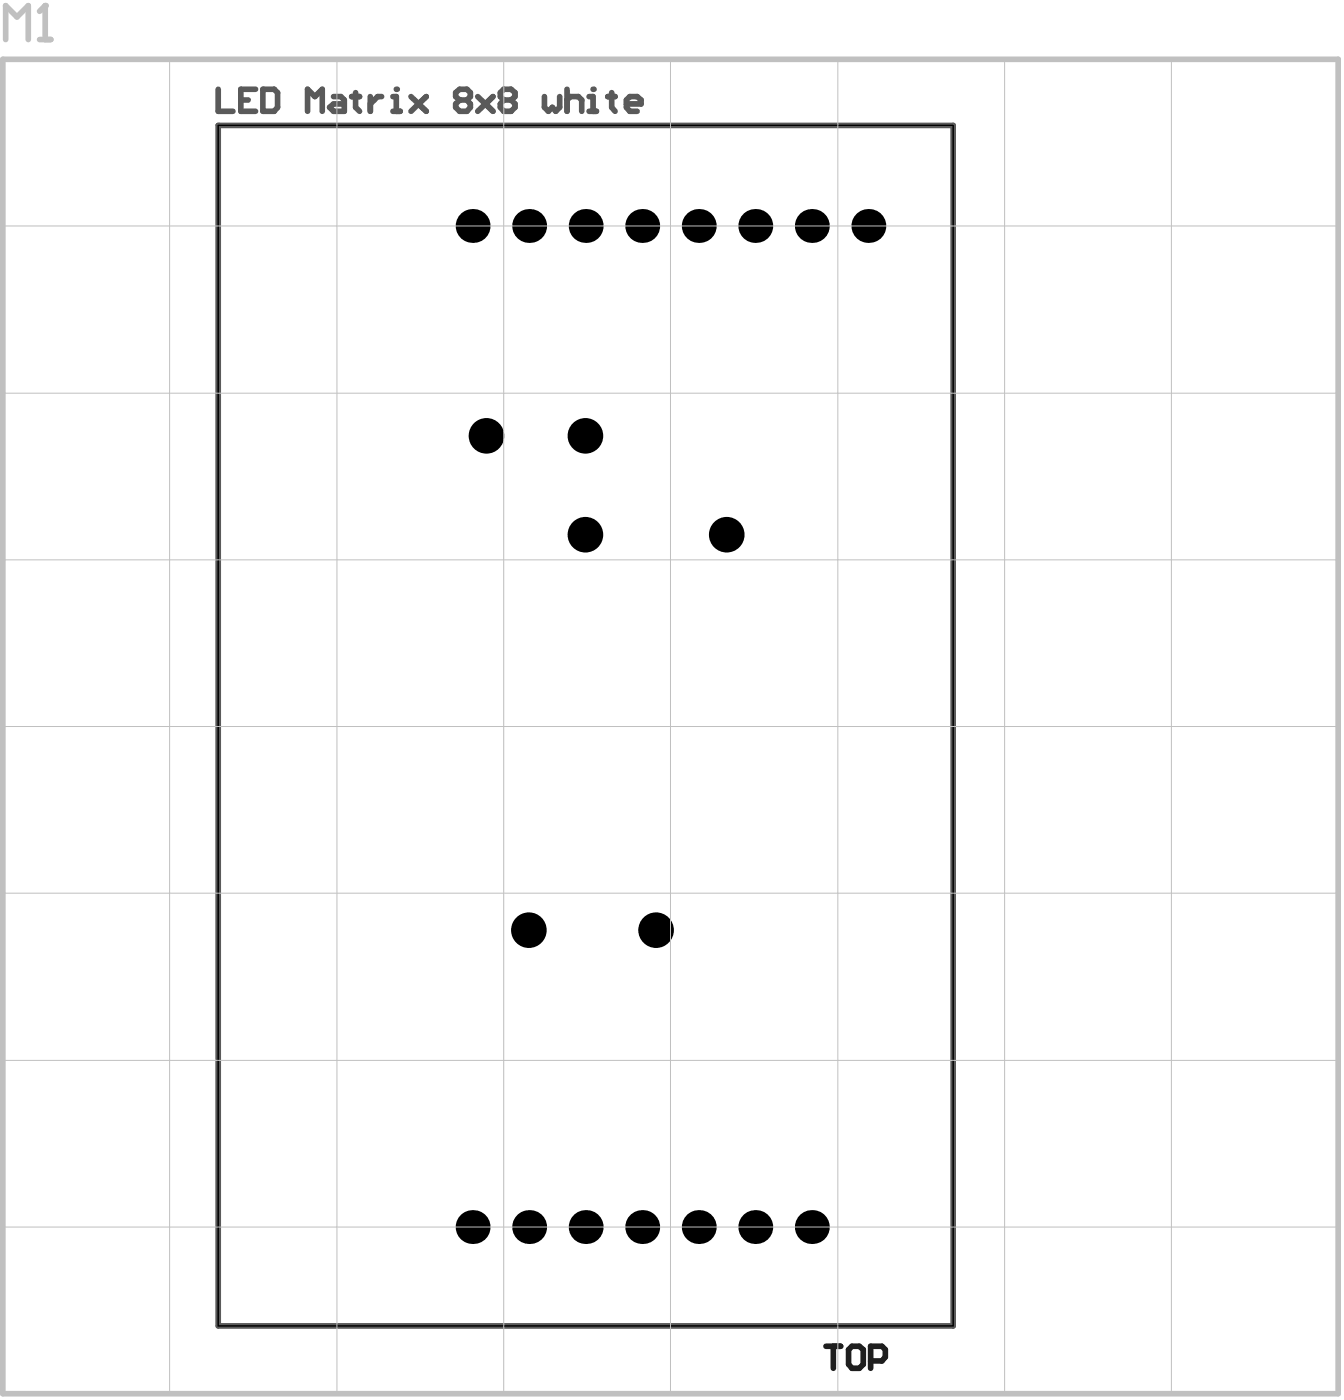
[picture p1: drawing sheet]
<svg xmlns="http://www.w3.org/2000/svg" width="101mm" height="105mm" viewBox="0 0 101 105" stroke-linecap="round" stroke-linejoin="round" font-family="sans-serif">
<path d="M61.8 100.8h1.1M62.3 100.8v1.6M63.5 101l.2-.2h.6l.3 .2v1.1l-.3 .3h-.6l-.2-.3zM65.1 101.9h.9l.2-.3v-.6l-.2-.2h-.9v1.6" fill="none" stroke="#1e1e1e" stroke-width=".42"/>
<g fill="#000">
<circle cx="35.4" cy="16.9" r="1.27"/>
<circle cx="39.6" cy="16.9" r="1.27"/>
<circle cx="43.8" cy="16.9" r="1.27"/>
<circle cx="48" cy="16.9" r="1.27"/>
<circle cx="52.3" cy="16.9" r="1.27"/>
<circle cx="56.5" cy="16.9" r="1.27"/>
<circle cx="60.7" cy="16.9" r="1.27"/>
<circle cx="65" cy="16.9" r="1.27"/>
<circle cx="36.4" cy="32.6" r="1.33"/>
<circle cx="43.8" cy="32.6" r="1.33"/>
<circle cx="43.8" cy="40" r="1.33"/>
<circle cx="54.4" cy="40" r="1.33"/>
<circle cx="39.6" cy="69.6" r="1.33"/>
<circle cx="49.1" cy="69.6" r="1.33"/>
<circle cx="35.4" cy="91.8" r="1.27"/>
<circle cx="39.6" cy="91.8" r="1.27"/>
<circle cx="43.8" cy="91.8" r="1.27"/>
<circle cx="48" cy="91.8" r="1.27"/>
<circle cx="52.3" cy="91.8" r="1.27"/>
<circle cx="56.5" cy="91.8" r="1.27"/>
<circle cx="60.7" cy="91.8" r="1.27"/>
</g>
<path d="M16.3 9.4h55v89.8h-55z" fill="none" stroke="#000" stroke-width=".07"/>
<g fill="none" stroke="#5a5a5a" stroke-width=".42">
<path d="M16.3 9.4h55v89.8h-55zM16.3 6.7v1.6h1.1M18 7.5h.6M19.1 6.7h-1.1v1.6h1.1M19.7 6.7h.8l.3 .2v1.1l-.3 .3h-.8zM23 8.3v-1.6l.6 .5 .5-.5v1.6M25 7.2h.5l.3 .3v.8h-.8l-.3-.3 .3-.2h.8M26.3 7.2h.6M26.6 6.9v1.1l.3 .3M27.7 7.2v1.1M28.5 7.2h-.2l-.6 .6M29.4 8.3h.5"/>
<path d="M29.4 7.2h.2v1.1"/>
</g>
<circle cx="29.6" cy="6.7" r=".21" fill="#5a5a5a"/>
<g fill="none" stroke="#5a5a5a" stroke-width=".42">
<path d="M30.7 7.2l1.2 1.1-.6-.5 .6-.6-1.2 1.1M34.4 7.5l-.3-.3v-.3l.3-.2h.5l.3 .2v.3l-.3 .3M34.4 7.5l-.3 .3v.2l.3 .3h.5l.3-.3v-.2l-.3-.3M34.4 7.5h.5M35.7 7.2l1.2 1.1-.6-.5 .6-.6-1.2 1.1M37.7 7.5l-.3-.3v-.3l.3-.2h.5l.3 .2v.3l-.3 .3M37.7 7.5l-.3 .3v.2l.3 .3h.5l.3-.3v-.2l-.3-.3M37.7 7.5h.5M40.7 7.2v.8l.3 .3 .3-.3 .3 .3 .3-.3v-.8M42.4 7.5l.3-.3h.6l.2 .3v.8M42.4 6.7v1.6M44.1 8.3h.5"/>
<path d="M44.1 7.2h.3v1.1"/>
</g>
<circle cx="44.4" cy="6.7" r=".21" fill="#5a5a5a"/>
<path d="M45.5 7.2h.5M45.8 6.9v1.1l.2 .3M46.9 7.8h1.1v-.3l-.3-.3h-.6l-.2 .3v.5l.2 .3h.6" fill="none" stroke="#5a5a5a" stroke-width=".42"/>
<path d="M16.3 9.4h55v89.8h-55z" fill="none" stroke="#000" stroke-width=".07"/>
<path d="M.2 4.4h99.9v99.9h-99.9zM.4 3v-2.6l.9 .9 .8-.9v2.6M3 3h.8M3.4 .4v2.6" fill="none" stroke="#c0c0c0" stroke-width=".42"/>
<g fill="none" stroke="#c0c0c0" stroke-width=".07">
<path d="M.2 16.9h99.9M12.7 4.4v99.9M25.2 4.4v99.9M37.7 4.4v99.9M50.2 4.4v99.9M62.7 4.4v99.9M75.2 4.4v99.9M87.6 4.4v99.9M.2 29.4h99.9M.2 54.4h99.9M.2 41.9h99.9M.2 79.4h99.9"/>
<path d="M.2 66.8h99.9M.2 91.8h99.9"/>
</g>
<circle cx="3.4" cy=".4" r=".21" fill="#c0c0c0"/>
<path d="M3.4 .4l-.4 .4" fill="none" stroke="#c0c0c0" stroke-width=".42"/>
</svg>
